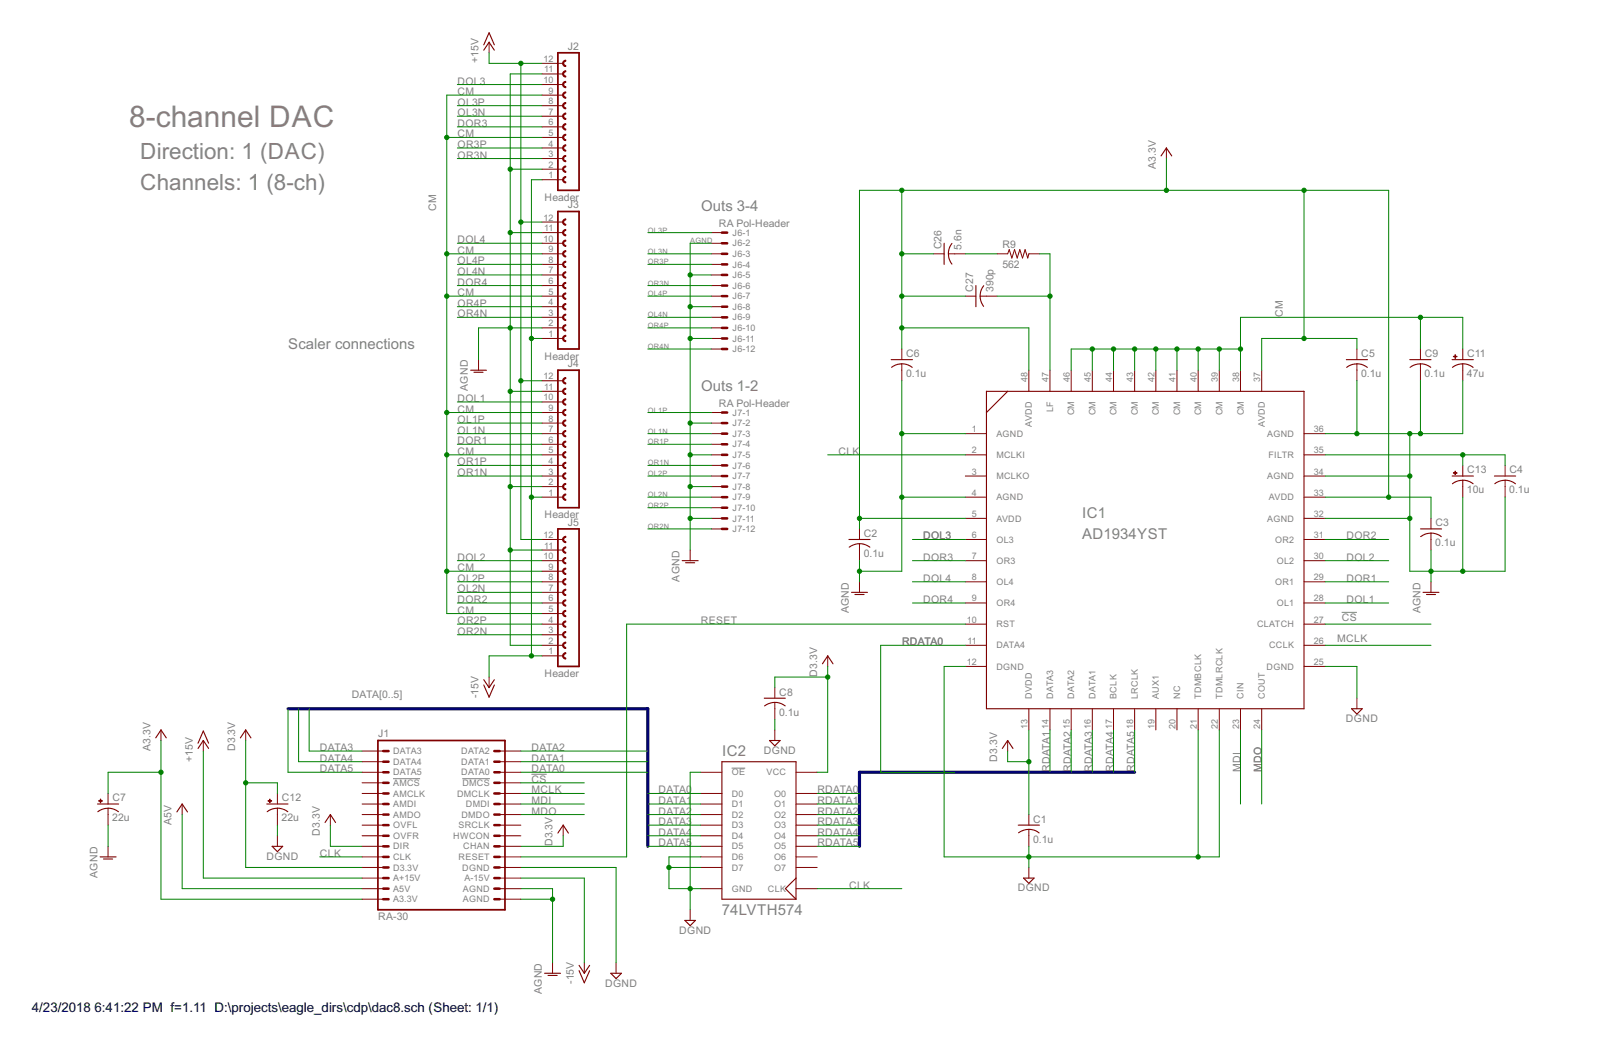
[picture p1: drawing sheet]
<svg xmlns="http://www.w3.org/2000/svg" width="432mm" height="279mm" viewBox="0 0 432 279" stroke-linecap="round" stroke-linejoin="round" font-family="sans-serif">
<defs><g id="words">
<text font-size="8.9" fill="#808080" x="34.5" y="33.8">8-channel DAC</text>
<g font-size="6.7" fill="#808080">
<text x="37.4" y="42.3">Direction: 1 (DAC)</text>
<text x="37.4" y="50.7">Channels: 1 (8-ch)</text>
</g>
<g font-size="4.4" fill="#808080">
<text x="186.8" y="56.4">Outs 3-4</text>
<text x="76.8" y="93.1">Scaler connections</text>
<text x="186.8" y="104.3">Outs 1-2</text>
<text x="288.4" y="143.8">AD1934YST</text>
<text x="288.4" y="138.2">IC1</text>
<text x="192.5" y="201.7">IC2</text>
<text x="192.4" y="244">74LVTH574</text>
</g>
<g font-size="4">
<text x="8.5" y="269.9">4/23/2018</text>
<text x="25.2" y="269.9">6:41:22 PM f=1.11 D:\projects\eagle_dirs\cdp\dac8.sch (Sheet: 1/1)</text>
</g>
<g font-size="3.1" fill="#808080">
<text x="127.5" y="16.9" transform="rotate(-90 127.5 16.9)">+15V</text>
<text x="151.3" y="13.2">J2</text>
<text x="121.9" y="22.5">DOL3</text>
<text x="121.9" y="25.4">CM</text>
<text x="121.9" y="28.2">OL3P</text>
<text x="121.9" y="33.8">DOR3</text>
<text x="121.9" y="31">OL3N</text>
<text x="121.9" y="36.6">CM</text>
<text x="121.9" y="39.5">OR3P</text>
<text x="121.9" y="42.3">OR3N</text>
<text x="308.1" y="45.1" transform="rotate(-90 308.1 45.1)">A3.3V</text>
<text x="145.2" y="53.6">Header</text>
<text x="116.3" y="56.3" transform="rotate(-90 116.3 56.3)">CM</text>
<text x="151.3" y="55.5">J3</text>
<text x="121.9" y="64.8">DOL4</text>
<text x="191.6" y="60.5">RA Pol-Header</text>
<text x="121.9" y="67.7">CM</text>
<text x="121.9" y="70.5">OL4P</text>
<text x="251" y="66.5" transform="rotate(-90 251 66.5)">C26</text>
<text x="256.3" y="66.5" transform="rotate(-90 256.3 66.5)">5.6n</text>
<text x="267.2" y="71.3">562</text>
<text x="267.2" y="66">R9</text>
<text x="121.9" y="76.1">DOR4</text>
<text x="121.9" y="73.3">OL4N</text>
<text x="259.4" y="77.8" transform="rotate(-90 259.4 77.8)">C27</text>
<text x="264.8" y="77.8" transform="rotate(-90 264.8 77.8)">390p</text>
<text x="121.9" y="79">CM</text>
<text x="121.9" y="81.8">OR4P</text>
<text x="121.9" y="84.6">OR4N</text>
<text x="341.9" y="84.5" transform="rotate(-90 341.9 84.5)">CM</text>
<text x="145.2" y="95.9">Header</text>
<text x="241.6" y="95.2">C6</text>
<text x="362.8" y="95.2">C5</text>
<text x="379.8" y="95.2">C9</text>
<text x="391.1" y="95.2">C11</text>
<text x="151.3" y="97.9">J4</text>
<text x="241.5" y="100.5">0.1u</text>
<text x="362.8" y="100.5">0.1u</text>
<text x="379.7" y="100.5">0.1u</text>
<text x="391" y="100.5">47u</text>
<text x="121.9" y="107.2">DOL1</text>
<text x="124.7" y="104.3" transform="rotate(-90 124.7 104.3)">AGND</text>
<text x="121.9" y="110">CM</text>
<text x="121.9" y="112.8">OL1P</text>
<text x="191.6" y="108.4">RA Pol-Header</text>
<text x="121.9" y="118.4">DOR1</text>
<text x="121.9" y="115.6">OL1N</text>
<text x="121.9" y="121.3">CM</text>
<text x="121.9" y="124.1">OR1P</text>
<text x="223.5" y="121.3">CLK</text>
<text x="121.9" y="126.9">OR1N</text>
<text x="391" y="131.6">10u</text>
<text x="391.1" y="126.2">C13</text>
<text x="402.3" y="131.6">0.1u</text>
<text x="402.3" y="126.2">C4</text>
<text x="145.2" y="138.2">Header</text>
<text x="151.3" y="140.2">J5</text>
<text x="230.3" y="143.1">C2</text>
<text x="246.1" y="143.8">DOL3</text>
<text x="358.9" y="143.8">DOR2</text>
<text x="382.6" y="140.3">C3</text>
<text x="121.9" y="149.5">DOL2</text>
<text x="230.2" y="148.5">0.1u</text>
<text x="246.1" y="149.5">DOR3</text>
<text x="358.9" y="149.5">DOL2</text>
<text x="382.5" y="145.7">0.1u</text>
<text x="121.9" y="152.3">CM</text>
<text x="121.9" y="155.1">OL2P</text>
<text x="181.1" y="155.1" transform="rotate(-90 181.1 155.1)">AGND</text>
<text x="246.1" y="155.1">DOL4</text>
<text x="358.9" y="155.1">DOR1</text>
<text x="121.9" y="160.8">DOR2</text>
<text x="121.9" y="157.9">OL2N</text>
<text x="246.1" y="160.8">DOR4</text>
<text x="358.9" y="160.8">DOL1</text>
<text x="121.9" y="163.6">CM</text>
<text x="121.9" y="166.4">OR2P</text>
<text x="186.8" y="166.4">RESET</text>
<text x="226.3" y="163.5" transform="rotate(-90 226.3 163.5)">AGND</text>
<text x="357.7" y="165.5">CS</text>
<text x="378.6" y="163.5" transform="rotate(-90 378.6 163.5)">AGND</text>
<text x="121.9" y="169.2">OR2N</text>
<text x="240.4" y="172">RDATA0</text>
<text x="356.4" y="171.2">MCLK</text>
<text x="145.2" y="180.5">Header</text>
<text x="207.7" y="185.4">C8</text>
<text x="217.8" y="180.5" transform="rotate(-90 217.8 180.5)">D3.3V</text>
<text x="93.7" y="186.1">DATA[0..5]</text>
<text x="127.5" y="186.1" transform="rotate(-90 127.5 186.1)">-15V</text>
<text x="207.7" y="190.8">0.1u</text>
<text x="100.8" y="196.6">J1</text>
<text x="358.8" y="192.5">DGND</text>
<text x="40.1" y="200.2" transform="rotate(-90 40.1 200.2)">A3.3V</text>
<text x="51.4" y="203.1" transform="rotate(-90 51.4 203.1)">+15V</text>
<text x="62.7" y="200.2" transform="rotate(-90 62.7 200.2)">D3.3V</text>
<text x="85.3" y="203.1">DATA4</text>
<text x="85.3" y="200.2">DATA3</text>
<text x="141.7" y="200.2">DATA2</text>
<text x="141.7" y="203.1">DATA1</text>
<text x="203.6" y="201">DGND</text>
<text x="265.8" y="203" transform="rotate(-90 265.8 203)">D3.3V</text>
<text x="85.3" y="205.9">DATA5</text>
<text x="141.7" y="205.9">DATA0</text>
<text x="141.7" y="208.7">CS</text>
<text x="279.9" y="205.8" transform="rotate(-90 279.9 205.8)">RDATA1</text>
<text x="285.5" y="205.8" transform="rotate(-90 285.5 205.8)">RDATA2</text>
<text x="291.2" y="205.8" transform="rotate(-90 291.2 205.8)">RDATA3</text>
<text x="296.8" y="205.8" transform="rotate(-90 296.8 205.8)">RDATA4</text>
<text x="302.4" y="205.8" transform="rotate(-90 302.4 205.8)">RDATA5</text>
<text x="330.6" y="205.8" transform="rotate(-90 330.6 205.8)">MDI</text>
<text x="336.3" y="205.8" transform="rotate(-90 336.3 205.8)">MDO</text>
<text x="30" y="213.6">C7</text>
<text x="75.1" y="213.6">C12</text>
<text x="141.7" y="211.5">MCLK</text>
<text x="141.7" y="214.4">MDI</text>
<text x="175.5" y="214.4">DATA1</text>
<text x="175.5" y="211.5">DATA0</text>
<text x="217.9" y="211.5">RDATA0</text>
<text x="217.9" y="214.4">RDATA1</text>
<text x="29.9" y="219">22u</text>
<text x="45.7" y="219.9" transform="rotate(-90 45.7 219.9)">A5V</text>
<text x="75.1" y="219">22u</text>
<text x="141.7" y="217.2">MDO</text>
<text x="175.5" y="220">DATA3</text>
<text x="175.5" y="217.2">DATA2</text>
<text x="217.9" y="217.2">RDATA2</text>
<text x="217.9" y="220">RDATA3</text>
<text x="275.4" y="219.3">C1</text>
<text x="85.2" y="222.8" transform="rotate(-90 85.2 222.8)">D3.3V</text>
<text x="147.3" y="225.6" transform="rotate(-90 147.3 225.6)">D3.3V</text>
<text x="175.5" y="225.6">DATA5</text>
<text x="175.5" y="222.8">DATA4</text>
<text x="217.9" y="222.8">RDATA4</text>
<text x="217.9" y="225.6">RDATA5</text>
<text x="275.4" y="224.6">0.1u</text>
<text x="71" y="229.2">DGND</text>
<text x="85.3" y="228.5">CLK</text>
<text x="26" y="234" transform="rotate(-90 26 234)">AGND</text>
<text x="226.3" y="236.9">CLK</text>
<text x="271.3" y="237.6">DGND</text>
<text x="100.8" y="245.4">RA-30</text>
<text x="181" y="248.9">DGND</text>
<text x="152.9" y="262.3" transform="rotate(-90 152.9 262.3)">-15V</text>
<text x="161.3" y="263">DGND</text>
<text x="144.5" y="265.1" transform="rotate(-90 144.5 265.1)">AGND</text>
</g>
<g font-size="2.7" fill="#808080">
<text x="144.8" y="16.5">12</text>
<text x="144.8" y="22.1">10</text>
<text x="145" y="19.3">11</text>
<text x="146.2" y="27.8">8</text>
<text x="146.2" y="25">9</text>
<text x="146.2" y="33.4">6</text>
<text x="146.2" y="30.6">7</text>
<text x="146.2" y="41.9">3</text>
<text x="146.2" y="39.1">4</text>
<text x="146.2" y="36.2">5</text>
<text x="146.2" y="47.5">1</text>
<text x="146.2" y="44.7">2</text>
<text x="144.8" y="58.8">12</text>
<text x="144.8" y="64.5">10</text>
<text x="145" y="61.6">11</text>
<text x="195.3" y="62.9">J6-1</text>
<text x="195.3" y="65.7">J6-2</text>
<text x="146.2" y="70.1">8</text>
<text x="146.2" y="67.3">9</text>
<text x="195.3" y="68.5">J6-3</text>
<text x="195.3" y="71.3">J6-4</text>
<text x="146.2" y="75.7">6</text>
<text x="146.2" y="72.9">7</text>
<text x="195.3" y="74.2">J6-5</text>
<text x="195.3" y="77">J6-6</text>
<text x="146.2" y="81.4">4</text>
<text x="146.2" y="78.6">5</text>
<text x="195.3" y="79.8">J6-7</text>
<text x="195.3" y="82.6">J6-8</text>
<text x="146.2" y="89.8">1</text>
<text x="146.2" y="87">2</text>
<text x="146.2" y="84.2">3</text>
<text x="195.3" y="85.4">J6-9</text>
<text x="195.3" y="88.3">J6-10</text>
<text x="195.3" y="91.1">J6-11</text>
<text x="195.3" y="93.9">J6-12</text>
<text x="144.8" y="101.1">12</text>
<text x="273.8" y="101.7" transform="rotate(-90 273.8 101.7)">48</text>
<text x="279.5" y="101.7" transform="rotate(-90 279.5 101.7)">47</text>
<text x="285.1" y="101.7" transform="rotate(-90 285.1 101.7)">46</text>
<text x="290.8" y="101.7" transform="rotate(-90 290.8 101.7)">45</text>
<text x="296.4" y="101.7" transform="rotate(-90 296.4 101.7)">44</text>
<text x="302" y="101.7" transform="rotate(-90 302 101.7)">43</text>
<text x="307.7" y="101.7" transform="rotate(-90 307.7 101.7)">42</text>
<text x="313.3" y="101.7" transform="rotate(-90 313.3 101.7)">41</text>
<text x="319" y="101.7" transform="rotate(-90 319 101.7)">40</text>
<text x="324.6" y="101.7" transform="rotate(-90 324.6 101.7)">39</text>
<text x="330.2" y="101.7" transform="rotate(-90 330.2 101.7)">38</text>
<text x="335.9" y="101.7" transform="rotate(-90 335.9 101.7)">37</text>
<text x="144.8" y="106.8">10</text>
<text x="145" y="103.9">11</text>
<text x="146.2" y="112.4">8</text>
<text x="146.2" y="109.6">9</text>
<text x="195.3" y="110.8">J7-1</text>
<text x="195.3" y="113.6">J7-2</text>
<text x="275.1" y="113.7" transform="rotate(-90 275.1 113.7)">AVDD</text>
<text x="280.7" y="109.9" transform="rotate(-90 280.7 109.9)">LF</text>
<text x="286.4" y="110.8" transform="rotate(-90 286.4 110.8)">CM</text>
<text x="292" y="110.8" transform="rotate(-90 292 110.8)">CM</text>
<text x="297.6" y="110.8" transform="rotate(-90 297.6 110.8)">CM</text>
<text x="303.3" y="110.8" transform="rotate(-90 303.3 110.8)">CM</text>
<text x="308.9" y="110.8" transform="rotate(-90 308.9 110.8)">CM</text>
<text x="314.6" y="110.8" transform="rotate(-90 314.6 110.8)">CM</text>
<text x="320.2" y="110.8" transform="rotate(-90 320.2 110.8)">CM</text>
<text x="325.8" y="110.8" transform="rotate(-90 325.8 110.8)">CM</text>
<text x="331.5" y="110.8" transform="rotate(-90 331.5 110.8)">CM</text>
<text x="337.1" y="113.7" transform="rotate(-90 337.1 113.7)">AVDD</text>
<text x="146.2" y="118">6</text>
<text x="146.2" y="115.2">7</text>
<text x="195.3" y="116.5">J7-3</text>
<text x="195.3" y="119.3">J7-4</text>
<text x="259" y="115.2">1</text>
<text x="265.6" y="116.5">AGND</text>
<text x="337.8" y="116.5">AGND</text>
<text x="350.2" y="115.2">36</text>
<text x="146.2" y="123.7">4</text>
<text x="146.2" y="120.9">5</text>
<text x="195.3" y="122.1">J7-5</text>
<text x="195.3" y="124.9">J7-6</text>
<text x="259" y="120.9">2</text>
<text x="265.6" y="122.1">MCLKI</text>
<text x="338.1" y="122.1">FILTR</text>
<text x="350.2" y="120.9">35</text>
<text x="146.2" y="129.3">2</text>
<text x="146.2" y="126.5">3</text>
<text x="195.3" y="127.8">J7-7</text>
<text x="195.3" y="130.6">J7-8</text>
<text x="259" y="126.5">3</text>
<text x="265.6" y="127.8">MCLKO</text>
<text x="337.8" y="127.8">AGND</text>
<text x="350.2" y="126.5">34</text>
<text x="146.2" y="132.2">1</text>
<text x="195.3" y="133.4">J7-9</text>
<text x="195.3" y="136.2">J7-10</text>
<text x="259" y="132.2">4</text>
<text x="259" y="137.8">5</text>
<text x="265.6" y="133.4">AGND</text>
<text x="338.2" y="133.4">AVDD</text>
<text x="350.2" y="137.8">32</text>
<text x="350.2" y="132.2">33</text>
<text x="144.8" y="143.4">12</text>
<text x="195.3" y="139">J7-11</text>
<text x="195.3" y="141.9">J7-12</text>
<text x="259" y="143.4">6</text>
<text x="265.6" y="139">AVDD</text>
<text x="337.8" y="139">AGND</text>
<text x="350.2" y="143.4">31</text>
<text x="144.8" y="149.1">10</text>
<text x="145" y="146.3">11</text>
<text x="259" y="149.1">7</text>
<text x="265.6" y="144.7">OL3</text>
<text x="339.9" y="144.7">OR2</text>
<text x="350.2" y="149.1">30</text>
<text x="146.2" y="154.7">8</text>
<text x="146.2" y="151.9">9</text>
<text x="259" y="154.7">8</text>
<text x="265.6" y="150.3">OR3</text>
<text x="265.6" y="156">OL4</text>
<text x="339.9" y="156">OR1</text>
<text x="340.3" y="150.3">OL2</text>
<text x="350.2" y="154.7">29</text>
<text x="146.2" y="160.4">6</text>
<text x="146.2" y="157.5">7</text>
<text x="259" y="160.4">9</text>
<text x="265.6" y="161.6">OR4</text>
<text x="340.3" y="161.6">OL1</text>
<text x="350.2" y="160.4">28</text>
<text x="146.2" y="166">4</text>
<text x="146.2" y="163.2">5</text>
<text x="257.7" y="166">10</text>
<text x="265.6" y="167.2">RST</text>
<text x="335.1" y="167.2">CLATCH</text>
<text x="350.2" y="166">27</text>
<text x="146.2" y="171.6">2</text>
<text x="146.2" y="168.8">3</text>
<text x="257.8" y="171.6">11</text>
<text x="265.6" y="172.9">DATA4</text>
<text x="338.3" y="172.9">CCLK</text>
<text x="350.2" y="171.6">26</text>
<text x="146.2" y="174.5">1</text>
<text x="257.7" y="177.3">12</text>
<text x="265.6" y="178.5">DGND</text>
<text x="337.6" y="178.5">DGND</text>
<text x="350.2" y="177.3">25</text>
<text x="275.1" y="186.3" transform="rotate(-90 275.1 186.3)">DVDD</text>
<text x="280.7" y="186.3" transform="rotate(-90 280.7 186.3)">DATA3</text>
<text x="286.4" y="186.3" transform="rotate(-90 286.4 186.3)">DATA2</text>
<text x="292" y="186.3" transform="rotate(-90 292 186.3)">DATA1</text>
<text x="297.6" y="186.3" transform="rotate(-90 297.6 186.3)">BCLK</text>
<text x="303.3" y="186.3" transform="rotate(-90 303.3 186.3)">LRCLK</text>
<text x="308.9" y="186.3" transform="rotate(-90 308.9 186.3)">AUX1</text>
<text x="314.6" y="186.3" transform="rotate(-90 314.6 186.3)">NC</text>
<text x="320.2" y="186.3" transform="rotate(-90 320.2 186.3)">TDMBCLK</text>
<text x="325.8" y="186.3" transform="rotate(-90 325.8 186.3)">TDMLRCLK</text>
<text x="331.5" y="186.3" transform="rotate(-90 331.5 186.3)">CIN</text>
<text x="337.1" y="186.3" transform="rotate(-90 337.1 186.3)">COUT</text>
<text x="273.8" y="194.2" transform="rotate(-90 273.8 194.2)">13</text>
<text x="279.5" y="194.2" transform="rotate(-90 279.5 194.2)">14</text>
<text x="285.1" y="194.2" transform="rotate(-90 285.1 194.2)">15</text>
<text x="290.8" y="194.2" transform="rotate(-90 290.8 194.2)">16</text>
<text x="296.4" y="194.2" transform="rotate(-90 296.4 194.2)">17</text>
<text x="302" y="194.2" transform="rotate(-90 302 194.2)">18</text>
<text x="307.7" y="194.2" transform="rotate(-90 307.7 194.2)">19</text>
<text x="313.3" y="194.2" transform="rotate(-90 313.3 194.2)">20</text>
<text x="319" y="194.2" transform="rotate(-90 319 194.2)">21</text>
<text x="324.6" y="194.2" transform="rotate(-90 324.6 194.2)">22</text>
<text x="330.2" y="194.2" transform="rotate(-90 330.2 194.2)">23</text>
<text x="335.9" y="194.2" transform="rotate(-90 335.9 194.2)">24</text>
<text x="104.8" y="203.9">DATA4</text>
<text x="104.8" y="201.1">DATA3</text>
<text x="122.9" y="203.9">DATA1</text>
<text x="122.9" y="201.1">DATA2</text>
<text x="104.8" y="206.7">DATA5</text>
<text x="104.8" y="209.6">AMCS</text>
<text x="122.9" y="206.7">DATA0</text>
<text x="123.3" y="209.6">DMCS</text>
<text x="195.1" y="206.7">OE</text>
<text x="204.3" y="206.7">VCC</text>
<text x="104.8" y="212.4">AMCLK</text>
<text x="104.8" y="215.2">AMDI</text>
<text x="121.8" y="212.4">DMCLK</text>
<text x="124.2" y="215.2">DMDI</text>
<text x="195.1" y="212.4">D0</text>
<text x="195.1" y="215.2">D1</text>
<text x="206.3" y="212.4">O0</text>
<text x="206.3" y="215.2">O1</text>
<text x="104.8" y="218">AMDO</text>
<text x="104.8" y="220.8">OVFL</text>
<text x="122.2" y="220.8">SRCLK</text>
<text x="123" y="218">DMDO</text>
<text x="195.1" y="218">D2</text>
<text x="195.1" y="220.8">D3</text>
<text x="206.3" y="218">O2</text>
<text x="206.3" y="220.8">O3</text>
<text x="104.8" y="223.7">OVFR</text>
<text x="104.8" y="226.5">DIR</text>
<text x="120.8" y="223.7">HWCON</text>
<text x="123.5" y="226.5">CHAN</text>
<text x="195.1" y="223.7">D4</text>
<text x="195.1" y="226.5">D5</text>
<text x="206.3" y="223.7">O4</text>
<text x="206.3" y="226.5">O5</text>
<text x="104.8" y="229.3">CLK</text>
<text x="104.8" y="232.1">D3.3V</text>
<text x="122.2" y="229.3">RESET</text>
<text x="123.2" y="232.1">DGND</text>
<text x="195.1" y="229.3">D6</text>
<text x="195.1" y="232.1">D7</text>
<text x="206.3" y="229.3">O6</text>
<text x="206.3" y="232.1">O7</text>
<text x="104.8" y="234.9">A+15V</text>
<text x="104.8" y="237.8">A5V</text>
<text x="123.4" y="237.8">AGND</text>
<text x="123.8" y="234.9">A-15V</text>
<text x="195.1" y="237.8">GND</text>
<text x="204.7" y="237.8">CLK</text>
<text x="104.8" y="240.6">A3.3V</text>
<text x="123.4" y="240.6">AGND</text>
</g>
<g font-size="2.2" fill="#808080">
<text x="172.7" y="62">OL3P</text>
<text x="184" y="64.8">AGND</text>
<text x="172.7" y="67.7">OL3N</text>
<text x="172.7" y="70.5">OR3P</text>
<text x="172.7" y="76.1">OR3N</text>
<text x="172.7" y="79">OL4P</text>
<text x="172.7" y="84.6">OL4N</text>
<text x="172.7" y="87.4">OR4P</text>
<text x="172.7" y="93.1">OR4N</text>
<text x="172.7" y="110">OL1P</text>
<text x="172.7" y="115.6">OL1N</text>
<text x="172.7" y="118.4">OR1P</text>
<text x="172.7" y="124.1">OR1N</text>
<text x="172.7" y="126.9">OL2P</text>
<text x="172.7" y="132.5">OL2N</text>
<text x="172.7" y="135.4">OR2P</text>
<text x="172.7" y="141">OR2N</text>
</g>
</g></defs>
<g fill="#808080" stroke="#808080" stroke-width=".27">
<path d="M104.8 207.6h7.2z"/>
<path d="M123.2 207.6h7.4z"/>
<path d="M195 204.8h3.6z"/>
<path d="M141.6 206.4h4.1z"/>
<path d="M357.6 163.3h4.1z"/>
</g>
<g fill="#800000" stroke="#800000" stroke-width=".3">
<path d="M262.9 189h84.7z"/>
<path d="M347.6 104.3v84.7z"/>
<path d="M268.6 104.3h79z"/>
<path d="M262.9 104.3h5.7z"/>
<path d="M262.9 104.3v5.7z"/>
<path d="M262.9 110v79z"/>
<path d="M262.9 110l5.7-5.7z"/>
<path d="M192.4 239.7h19.8z"/>
<path d="M212.2 234.1v5.6z"/>
<path d="M212.2 203.1v31z"/>
<path d="M192.4 203.1h19.8z"/>
<path d="M192.4 203.1v36.6z"/>
<path d="M209.3 236.9l2.9 2.8z"/>
<path d="M209.3 236.9l2.9-2.8z"/>
<path d="M54.2 197.4l1.4 2.1z"/>
<path d="M54.2 197.4l-1.4 2.1z"/>
<path d="M54.2 194.9l1.4 3.2z"/>
<path d="M54.2 194.9l-1.4 3.2z"/>
<path d="M154.3 257.4l1.4 2.1z"/>
<path d="M157.2 257.4l-1.5 2.1z"/>
<path d="M154.3 258.8l1.4 3.2z"/>
<path d="M157.2 258.8l-1.5 3.2z"/>
<path d="M145.2 259.5h4.2z"/>
<path d="M146.1 260.1h2.4z"/>
<path d="M162.8 259.5h2.8z"/>
<path d="M165.6 259.5l-1.4 1.4z"/>
<path d="M162.8 259.5l1.4 1.4z"/>
<path d="M65.5 194.6l1.4 2.1z"/>
<path d="M65.5 194.6l-1.4 2.1z"/>
<path d="M42.9 194.6l1.4 2.1z"/>
<path d="M42.9 194.6l-1.4 2.1z"/>
<path d="M150.1 220l1.4 2.1z"/>
<path d="M150.1 220l-1.4 2.1z"/>
<path d="M271.4 220h5.7z"/>
<path d="M226.3 143.8h5.6z"/>
<path d="M378.6 141h5.6z"/>
<path d="M398.3 126.9h5.7z"/>
<path d="M358.9 95.9h5.6z"/>
<path d="M237.6 95.9h5.6z"/>
<path d="M26.7 228.5h4.2z"/>
<path d="M27.6 229h2.4z"/>
<path d="M72.5 225.6h2.9z"/>
<path d="M75.4 225.6l-1.5 1.5z"/>
<path d="M72.5 225.6l1.4 1.5z"/>
<path d="M360.3 189h2.8z"/>
<path d="M363.1 189l-1.4 1.4z"/>
<path d="M360.3 189l1.4 1.4z"/>
<path d="M272.8 234.1h2.8z"/>
<path d="M275.6 234.1l-1.4 1.4z"/>
<path d="M272.8 234.1l1.4 1.4z"/>
<path d="M227 157.9h4.2z"/>
<path d="M227.9 158.5h2.4z"/>
<path d="M379.3 157.9h4.2z"/>
<path d="M380.2 158.5h2.4z"/>
<path d="M387.1 95.9h5.6z"/>
<path d="M130.4 11.3l1.4 2.1z"/>
<path d="M130.4 11.3l-1.5 2.1z"/>
<path d="M130.4 8.7l1.4 3.3z"/>
<path d="M130.4 8.7l-1.5 3.3z"/>
<path d="M128.9 181.2l1.5 2.1z"/>
<path d="M131.8 181.2l-1.4 2.1z"/>
<path d="M128.9 182.6l1.5 3.3z"/>
<path d="M131.8 182.6l-1.4 3.3z"/>
<path d="M125.4 98.7h4.2z"/>
<path d="M126.3 99.3h2.5z"/>
<path d="M181.8 149.5h4.3z"/>
<path d="M182.8 150h2.4z"/>
<path d="M88.1 217.2l1.4 2.1z"/>
<path d="M88.1 217.2l-1.5 2.1z"/>
<path d="M310.9 39.5l1.4 2.1z"/>
<path d="M310.9 39.5l-1.4 2.1z"/>
<path d="M220.6 174.9l1.4 2.1z"/>
<path d="M220.6 174.9l-1.4 2.1z"/>
<path d="M203.7 186.1h5.6z"/>
<path d="M205.1 197.4h2.8z"/>
<path d="M207.9 197.4l-1.4 1.4z"/>
<path d="M205.1 197.4l1.4 1.4z"/>
<path d="M48.6 214.4l1.4 2.1z"/>
<path d="M48.6 214.4l-1.5 2.1z"/>
<path d="M268.6 197.4l1.4 2.1z"/>
<path d="M268.6 197.4l-1.4 2.1z"/>
<path d="M182.5 245.4h2.9z"/>
<path d="M184 246.8l1.4-1.4z"/>
<path d="M182.5 245.4l1.5 1.4z"/>
<path d="M375.8 95.9h5.6z"/>
<path d="M251.7 64.9v5.6z"/>
<path d="M260.1 76.1v5.7z"/>
<path d="M26 214.4h5.6z"/>
<path d="M71.1 214.4h5.7z"/>
<path d="M387.1 126.9h5.6z"/>
</g>
<g fill="#800000" stroke="#800000" stroke-width=".27">
<path d="M257.3 115.6h5.6z"/>
<path d="M257.3 121.3h5.6z"/>
<path d="M257.3 126.9h5.6z"/>
<path d="M257.3 132.5h5.6z"/>
<path d="M257.3 138.2h5.6z"/>
<path d="M257.3 143.8h5.6z"/>
<path d="M257.3 149.5h5.6z"/>
<path d="M257.3 155.1h5.6z"/>
<path d="M257.3 160.8h5.6z"/>
<path d="M257.3 166.4h5.6z"/>
<path d="M257.3 172h5.6z"/>
<path d="M257.3 177.7h5.6z"/>
<path d="M274.2 189v5.6z"/>
<path d="M279.9 189v5.6z"/>
<path d="M285.5 189v5.6z"/>
<path d="M291.1 189v5.6z"/>
<path d="M296.8 189v5.6z"/>
<path d="M302.4 189v5.6z"/>
<path d="M308.1 189v5.6z"/>
<path d="M313.7 189v5.6z"/>
<path d="M319.4 189v5.6z"/>
<path d="M325 189v5.6z"/>
<path d="M330.6 189v5.6z"/>
<path d="M336.3 189v5.6z"/>
<path d="M347.6 177.7h5.6z"/>
<path d="M347.6 172h5.6z"/>
<path d="M347.6 166.4h5.6z"/>
<path d="M347.6 160.8h5.6z"/>
<path d="M347.6 155.1h5.6z"/>
<path d="M347.6 149.5h5.6z"/>
<path d="M347.6 143.8h5.6z"/>
<path d="M347.6 138.2h5.6z"/>
<path d="M347.6 132.5h5.6z"/>
<path d="M347.6 126.9h5.6z"/>
<path d="M347.6 121.3h5.6z"/>
<path d="M347.6 115.6h5.6z"/>
<path d="M336.3 98.7v5.6z"/>
<path d="M330.6 98.7v5.6z"/>
<path d="M325 98.7v5.6z"/>
<path d="M319.4 98.7v5.6z"/>
<path d="M313.7 98.7v5.6z"/>
<path d="M308.1 98.7v5.6z"/>
<path d="M302.4 98.7v5.6z"/>
<path d="M296.8 98.7v5.6z"/>
<path d="M291.1 98.7v5.6z"/>
<path d="M285.5 98.7v5.6z"/>
<path d="M279.9 98.7v5.6z"/>
<path d="M274.2 98.7v5.6z"/>
<path d="M96.5 203.1h5.7z"/>
<path d="M96.5 205.9h5.7z"/>
<path d="M96.5 208.7h5.7z"/>
<path d="M96.5 211.5h5.7z"/>
<path d="M96.5 214.4h5.7z"/>
<path d="M96.5 217.2h5.7z"/>
<path d="M96.5 220h5.7z"/>
<path d="M96.5 222.8h5.7z"/>
<path d="M96.5 225.6h5.7z"/>
<path d="M96.5 228.5h5.7z"/>
<path d="M96.5 231.3h5.7z"/>
<path d="M96.5 234.1h5.7z"/>
<path d="M96.5 236.9h5.7z"/>
<path d="M96.5 239.7h5.7z"/>
<path d="M133.2 203.1h5.6z"/>
<path d="M133.2 205.9h5.6z"/>
<path d="M133.2 208.7h5.6z"/>
<path d="M133.2 211.5h5.6z"/>
<path d="M133.2 214.4h5.6z"/>
<path d="M133.2 217.2h5.6z"/>
<path d="M133.2 220h5.6z"/>
<path d="M133.2 222.8h5.6z"/>
<path d="M133.2 225.6h5.6z"/>
<path d="M133.2 228.5h5.6z"/>
<path d="M133.2 231.3h5.6z"/>
<path d="M133.2 234.1h5.6z"/>
<path d="M133.2 236.9h5.6z"/>
<path d="M133.2 239.7h5.6z"/>
<path d="M96.5 200.2h5.7z"/>
<path d="M133.2 200.2h5.6z"/>
<path d="M186.8 211.5h5.6z"/>
<path d="M186.8 214.4h5.6z"/>
<path d="M186.8 217.2h5.6z"/>
<path d="M186.8 220h5.6z"/>
<path d="M186.8 222.8h5.6z"/>
<path d="M186.8 225.6h5.6z"/>
<path d="M186.8 228.5h5.6z"/>
<path d="M186.8 231.3h5.6z"/>
<path d="M212.2 211.5h5.6z"/>
<path d="M212.2 214.4h5.6z"/>
<path d="M212.2 217.2h5.6z"/>
<path d="M212.2 220h5.6z"/>
<path d="M212.2 222.8h5.6z"/>
<path d="M212.2 225.6h5.6z"/>
<path d="M212.2 228.5h5.6z"/>
<path d="M212.2 231.3h5.6z"/>
<path d="M186.8 205.9h5.6z"/>
<path d="M186.8 236.9h5.6z"/>
<path d="M212.2 236.9h5.6z"/>
<path d="M212.2 205.9h5.6z"/>
<path d="M144.5 47.9h5.6z"/>
<path d="M144.5 45.1h5.6z"/>
<path d="M144.5 42.3h5.6z"/>
<path d="M144.5 39.5h5.6z"/>
<path d="M144.5 36.6h5.6z"/>
<path d="M144.5 33.8h5.6z"/>
<path d="M144.5 31h5.6z"/>
<path d="M144.5 28.2h5.6z"/>
<path d="M144.5 25.4h5.6z"/>
<path d="M144.5 22.5h5.6z"/>
<path d="M144.5 19.7h5.6z"/>
<path d="M144.5 16.9h5.6z"/>
<path d="M144.5 90.2h5.6z"/>
<path d="M144.5 87.4h5.6z"/>
<path d="M144.5 84.6h5.6z"/>
<path d="M144.5 81.8h5.6z"/>
<path d="M144.5 79h5.6z"/>
<path d="M144.5 76.1h5.6z"/>
<path d="M144.5 73.3h5.6z"/>
<path d="M144.5 70.5h5.6z"/>
<path d="M144.5 67.7h5.6z"/>
<path d="M144.5 64.9h5.6z"/>
<path d="M144.5 62h5.6z"/>
<path d="M144.5 59.2h5.6z"/>
<path d="M144.5 132.5h5.6z"/>
<path d="M144.5 129.7h5.6z"/>
<path d="M144.5 126.9h5.6z"/>
<path d="M144.5 124.1h5.6z"/>
<path d="M144.5 121.3h5.6z"/>
<path d="M144.5 118.4h5.6z"/>
<path d="M144.5 115.6h5.6z"/>
<path d="M144.5 112.8h5.6z"/>
<path d="M144.5 110h5.6z"/>
<path d="M144.5 107.2h5.6z"/>
<path d="M144.5 104.3h5.6z"/>
<path d="M144.5 101.5h5.6z"/>
<path d="M144.5 174.9h5.6z"/>
<path d="M144.5 172h5.6z"/>
<path d="M144.5 169.2h5.6z"/>
<path d="M144.5 166.4h5.6z"/>
<path d="M144.5 163.6h5.6z"/>
<path d="M144.5 160.8h5.6z"/>
<path d="M144.5 157.9h5.6z"/>
<path d="M144.5 155.1h5.6z"/>
<path d="M144.5 152.3h5.6z"/>
<path d="M144.5 149.5h5.6z"/>
<path d="M144.5 146.6h5.6z"/>
<path d="M144.5 143.8h5.6z"/>
<path d="M54.2 197.4v2.8z"/>
<path d="M155.7 256.7v2.8z"/>
<path d="M147.3 256.7v2.8z"/>
<path d="M164.2 256.7v2.8z"/>
<path d="M65.5 194.6v2.8z"/>
<path d="M42.9 194.6v2.8z"/>
<path d="M150.1 220v2.8z"/>
<path d="M274.2 221.1v1.7z"/>
<path d="M274.2 217.2v2.8z"/>
<path d="M274.2 222.8v2.8z"/>
<path d="M229.1 144.9v1.7z"/>
<path d="M229.1 141v2.8z"/>
<path d="M229.1 146.6v2.9z"/>
<path d="M381.4 142.1v1.7z"/>
<path d="M381.4 138.2v2.8z"/>
<path d="M381.4 143.8v2.8z"/>
<path d="M401.2 128v1.7z"/>
<path d="M401.2 124.1v2.8z"/>
<path d="M401.2 129.7v2.8z"/>
<path d="M361.7 97v1.7z"/>
<path d="M361.7 93v2.9z"/>
<path d="M361.7 98.7v2.8z"/>
<path d="M240.4 97v1.7z"/>
<path d="M240.4 93v2.9z"/>
<path d="M240.4 98.7v2.8z"/>
<path d="M28.8 225.6v2.9z"/>
<path d="M73.9 222.8v2.8z"/>
<path d="M361.7 186.1v2.9z"/>
<path d="M274.2 231.3v2.8z"/>
<path d="M229.1 155.1v2.8z"/>
<path d="M381.4 155.1v2.8z"/>
<path d="M389.9 97v1.7z"/>
<path d="M389.9 93v2.9z"/>
<path d="M389.9 98.7v2.8z"/>
<path d="M130.4 11.3v2.8z"/>
<path d="M130.4 180.5v2.8z"/>
<path d="M127.6 95.9v2.8z"/>
<path d="M189.6 110h2.8z"/>
<path d="M189.6 112.8h2.8z"/>
<path d="M189.6 115.6h2.8z"/>
<path d="M189.6 118.4h2.8z"/>
<path d="M189.6 121.3h2.8z"/>
<path d="M189.6 124.1h2.8z"/>
<path d="M189.6 126.9h2.8z"/>
<path d="M189.6 129.7h2.8z"/>
<path d="M189.6 132.5h2.8z"/>
<path d="M189.6 135.4h2.8z"/>
<path d="M189.6 138.2h2.8z"/>
<path d="M189.6 141h2.8z"/>
<path d="M189.6 62h2.8z"/>
<path d="M189.6 64.9h2.8z"/>
<path d="M189.6 67.7h2.8z"/>
<path d="M189.6 70.5h2.8z"/>
<path d="M189.6 73.3h2.8z"/>
<path d="M189.6 76.1h2.8z"/>
<path d="M189.6 79h2.8z"/>
<path d="M189.6 81.8h2.8z"/>
<path d="M189.6 84.6h2.8z"/>
<path d="M189.6 87.4h2.8z"/>
<path d="M189.6 90.2h2.8z"/>
<path d="M189.6 93h2.8z"/>
<path d="M184 146.6v2.9z"/>
<path d="M88.1 217.2v2.8z"/>
<path d="M310.9 39.5v2.8z"/>
<path d="M220.6 174.9v2.8z"/>
<path d="M206.5 187.3v1.7z"/>
<path d="M206.5 183.3v2.8z"/>
<path d="M206.5 189v2.8z"/>
<path d="M206.5 194.6v2.8z"/>
<path d="M48.6 214.4v2.8z"/>
<path d="M268.6 197.4v2.8z"/>
<path d="M184 242.5v2.9z"/>
<path d="M378.6 97v1.7z"/>
<path d="M378.6 93v2.9z"/>
<path d="M378.6 98.7v2.8z"/>
<path d="M274.2 67.7h2.9z"/>
<path d="M265.8 67.7h2.8z"/>
<path d="M269 66.5l-.4 1.2z"/>
<path d="M269 66.5l.7 2.3z"/>
<path d="M270.4 66.5l-.7 2.3z"/>
<path d="M270.4 66.5l.7 2.3z"/>
<path d="M271.8 66.5l-.7 2.3z"/>
<path d="M271.8 66.5l.7 2.3z"/>
<path d="M273.2 66.5l-.7 2.3z"/>
<path d="M273.2 66.5l.7 2.3z"/>
<path d="M274.2 67.7l-.3 1.1z"/>
<path d="M252.8 67.7h1.7z"/>
<path d="M248.8 67.7h2.9z"/>
<path d="M254.5 67.7h2.8z"/>
<path d="M261.3 79h1.6z"/>
<path d="M257.3 79h2.8z"/>
<path d="M262.9 79h2.9z"/>
<path d="M28.8 215.5v1.7z"/>
<path d="M28.8 211.5v2.9z"/>
<path d="M28.8 217.2v2.8z"/>
<path d="M73.9 215.5v1.7z"/>
<path d="M73.9 211.5v2.9z"/>
<path d="M73.9 217.2v2.8z"/>
<path d="M389.9 128v1.7z"/>
<path d="M389.9 124.1v2.8z"/>
<path d="M389.9 129.7v2.8z"/>
<path d="M150.3 41.6l.5-.2v.3a.56 .56 0 0 0-.5 .6 .56 .56 0 0 0 .5 .5v.3a.84 .84 0 0 1-.8-.5 .84 .84 0 0 1 .3-1z" fill-rule="evenodd"/>
<path d="M150.3 44.4l.5-.1v.2a.56 .56 0 0 0-.5 .6 .56 .56 0 0 0 .5 .6v.3a.85 .85 0 0 1-.8-.6 .85 .85 0 0 1 .3-1z" fill-rule="evenodd"/>
<path d="M150.1 47.5l.6-.4 .1 .2a.57 .57 0 0 0-.5 .6 .57 .57 0 0 0 .5 .6v.3a.85 .85 0 0 1-.7-1.3z" fill-rule="evenodd"/>
<path d="M150.3 36l.5-.2v.3a.57 .57 0 0 0-.5 .5 .57 .57 0 0 0 .5 .6v.3a.85 .85 0 0 1-.8-.6 .85 .85 0 0 1 .3-.9z" fill-rule="evenodd"/>
<path d="M150.1 39l.6-.4 .1 .3a.56 .56 0 0 0-.5 .6 .56 .56 0 0 0 .5 .5v.3a.85 .85 0 0 1-.7-1.3z" fill-rule="evenodd"/>
<path d="M150.3 27.5l.5-.2v.3a.56 .56 0 0 0-.5 .6 .56 .56 0 0 0 .5 .5v.3a.84 .84 0 0 1-.8-.5 .84 .84 0 0 1 .3-1z" fill-rule="evenodd"/>
<path d="M150.3 30.4l.5-.3v.3a.56 .56 0 0 0-.5 .6 .56 .56 0 0 0 .5 .6v.2a.84 .84 0 0 1-.8-.5 .84 .84 0 0 1 .3-.9z" fill-rule="evenodd"/>
<path d="M150.3 33.2l.5-.2v.3a.56 .56 0 0 0-.5 .5 .56 .56 0 0 0 .5 .6v.3a.85 .85 0 0 1-.8-.6 .85 .85 0 0 1 .3-.9z" fill-rule="evenodd"/>
<path d="M150.3 21.9l.5-.2v.3a.56 .56 0 0 0-.5 .5 .56 .56 0 0 0 .5 .6v.3a.85 .85 0 0 1-.8-.6 .85 .85 0 0 1 .3-.9z" fill-rule="evenodd"/>
<path d="M150.3 24.7l.5-.2v.3a.57 .57 0 0 0-.5 .6 .57 .57 0 0 0 .5 .5v.3a.85 .85 0 0 1-.8-.6 .85 .85 0 0 1 .3-.9z" fill-rule="evenodd"/>
<path d="M150.1 16.4l.6-.4 .1 .3a.57 .57 0 0 0-.5 .6 .57 .57 0 0 0 .5 .6v.2a.85 .85 0 0 1-.7-1.3z" fill-rule="evenodd"/>
<path d="M150.3 19.1l.5-.2v.3a.56 .56 0 0 0-.5 .5 .56 .56 0 0 0 .5 .6v.3a.84 .84 0 0 1-.8-.6 .84 .84 0 0 1 .3-.9z" fill-rule="evenodd"/>
<path d="M150.3 83.9l.5-.1v.2a.56 .56 0 0 0-.5 .6 .56 .56 0 0 0 .5 .6v.2a.84 .84 0 0 1-.8-.5 .84 .84 0 0 1 .3-1z" fill-rule="evenodd"/>
<path d="M150.3 86.8l.5-.2v.2a.56 .56 0 0 0-.5 .6 .56 .56 0 0 0 .5 .6v.3a.85 .85 0 0 1-.8-.6 .85 .85 0 0 1 .3-.9z" fill-rule="evenodd"/>
<path d="M150.1 89.8l.6-.4 .1 .3a.57 .57 0 0 0-.5 .5 .57 .57 0 0 0 .5 .6v.3a.85 .85 0 0 1-.7-1.3z" fill-rule="evenodd"/>
<path d="M150.3 78.3l.5-.2v.3a.57 .57 0 0 0-.5 .6 .57 .57 0 0 0 .5 .5v.3a.85 .85 0 0 1-.8-.6 .85 .85 0 0 1 .3-.9z" fill-rule="evenodd"/>
<path d="M150.1 81.3l.6-.4 .1 .3a.56 .56 0 0 0-.5 .6 .56 .56 0 0 0 .5 .5v.3a.85 .85 0 0 1-.7-1.3z" fill-rule="evenodd"/>
<path d="M150.1 70l.6-.4 .1 .3a.56 .56 0 0 0-.5 .6 .56 .56 0 0 0 .5 .6v.2a.85 .85 0 0 1-.7-1.3z" fill-rule="evenodd"/>
<path d="M150.3 72.7l.5-.2v.2a.56 .56 0 0 0-.5 .6 .56 .56 0 0 0 .5 .6v.2a.84 .84 0 0 1-.8-.5 .84 .84 0 0 1 .3-.9z" fill-rule="evenodd"/>
<path d="M150.3 75.5l.5-.2v.3a.56 .56 0 0 0-.5 .5 .56 .56 0 0 0 .5 .6v.3a.85 .85 0 0 1-.8-.6 .85 .85 0 0 1 .3-.9z" fill-rule="evenodd"/>
<path d="M150.3 64.2l.5-.2v.3a.56 .56 0 0 0-.5 .5 .56 .56 0 0 0 .5 .6v.3a.85 .85 0 0 1-.8-.6 .85 .85 0 0 1 .3-.9z" fill-rule="evenodd"/>
<path d="M150.3 67l.5-.2v.3a.57 .57 0 0 0-.5 .6 .57 .57 0 0 0 .5 .5v.3a.85 .85 0 0 1-.8-.5 .85 .85 0 0 1 .3-1z" fill-rule="evenodd"/>
<path d="M150.1 58.7l.6-.3 .1 .2a.57 .57 0 0 0-.5 .6 .57 .57 0 0 0 .5 .6v.2a.85 .85 0 0 1-.7-1.3z" fill-rule="evenodd"/>
<path d="M150.3 61.4l.5-.2v.3a.56 .56 0 0 0-.5 .5 .56 .56 0 0 0 .5 .6v.3a.84 .84 0 0 1-.8-.6 .84 .84 0 0 1 .3-.9z" fill-rule="evenodd"/>
<path d="M150.3 126.3l.5-.2v.2a.56 .56 0 0 0-.5 .6 .56 .56 0 0 0 .5 .6v.2a.84 .84 0 0 1-.8-.5 .84 .84 0 0 1 .3-.9z" fill-rule="evenodd"/>
<path d="M150.3 129.1l.5-.2v.3a.56 .56 0 0 0-.5 .5 .56 .56 0 0 0 .5 .6v.3a.85 .85 0 0 1-.8-.6 .85 .85 0 0 1 .3-.9z" fill-rule="evenodd"/>
<path d="M150.1 132.1l.6-.4 .1 .3a.57 .57 0 0 0-.5 .5 .57 .57 0 0 0 .5 .6v.3a.85 .85 0 0 1-.7-1.3z" fill-rule="evenodd"/>
<path d="M150.3 120.6l.5-.2v.3a.57 .57 0 0 0-.5 .6 .57 .57 0 0 0 .5 .5v.3a.85 .85 0 0 1-.8-.5 .85 .85 0 0 1 .3-1z" fill-rule="evenodd"/>
<path d="M150.1 123.6l.6-.4 .1 .3a.56 .56 0 0 0-.5 .6 .56 .56 0 0 0 .5 .6v.2a.85 .85 0 0 1-.7-1.3z" fill-rule="evenodd"/>
<path d="M150.1 112.3l.6-.3 .1 .2a.56 .56 0 0 0-.5 .6 .56 .56 0 0 0 .5 .6v.2a.85 .85 0 0 1-.7-1.3z" fill-rule="evenodd"/>
<path d="M150.3 115l.5-.2v.3a.56 .56 0 0 0-.5 .5 .56 .56 0 0 0 .5 .6v.3a.84 .84 0 0 1-.8-.6 .84 .84 0 0 1 .3-.9z" fill-rule="evenodd"/>
<path d="M150.3 117.8l.5-.2v.3a.56 .56 0 0 0-.5 .5 .56 .56 0 0 0 .5 .6v.3a.85 .85 0 0 1-.8-.6 .85 .85 0 0 1 .3-.9z" fill-rule="evenodd"/>
<path d="M150.3 106.5l.5-.2v.3a.56 .56 0 0 0-.5 .6 .56 .56 0 0 0 .5 .5v.3a.85 .85 0 0 1-.8-.5 .85 .85 0 0 1 .3-1z" fill-rule="evenodd"/>
<path d="M150.3 109.3l.5-.2v.3a.57 .57 0 0 0-.5 .6 .57 .57 0 0 0 .5 .6v.2a.85 .85 0 0 1-.8-.5 .85 .85 0 0 1 .3-1z" fill-rule="evenodd"/>
<path d="M150.1 101l.6-.3 .1 .2a.57 .57 0 0 0-.5 .6 .57 .57 0 0 0 .5 .6v.3a.85 .85 0 0 1-.7-1.4z" fill-rule="evenodd"/>
<path d="M150.3 103.7l.5-.2v.3a.56 .56 0 0 0-.5 .5 .56 .56 0 0 0 .5 .6v.3a.84 .84 0 0 1-.8-.6 .84 .84 0 0 1 .3-.9z" fill-rule="evenodd"/>
<path d="M150.3 168.6l.5-.2v.3a.56 .56 0 0 0-.5 .5 .56 .56 0 0 0 .5 .6v.3a.85 .85 0 0 1-.8-.6 .85 .85 0 0 1 .3-.9z" fill-rule="evenodd"/>
<path d="M150.3 171.4l.5-.2v.3a.56 .56 0 0 0-.5 .5 .56 .56 0 0 0 .5 .6v.3a.85 .85 0 0 1-.8-.6 .85 .85 0 0 1 .3-.9z" fill-rule="evenodd"/>
<path d="M150.1 174.4l.6-.4 .1 .3a.57 .57 0 0 0-.5 .6 .57 .57 0 0 0 .5 .5v.3a.85 .85 0 0 1-.7-1.3z" fill-rule="evenodd"/>
<path d="M150.3 162.9l.5-.2v.3a.57 .57 0 0 0-.5 .6 .57 .57 0 0 0 .5 .5v.3a.85 .85 0 0 1-.8-.5 .85 .85 0 0 1 .3-1z" fill-rule="evenodd"/>
<path d="M150.1 165.9l.6-.4 .1 .3a.56 .56 0 0 0-.5 .6 .56 .56 0 0 0 .5 .6v.2a.85 .85 0 0 1-.7-1.3z" fill-rule="evenodd"/>
<path d="M150.1 154.6l.6-.3 .1 .3a.56 .56 0 0 0-.5 .5 .56 .56 0 0 0 .5 .6v.3a.85 .85 0 0 1-.7-1.4z" fill-rule="evenodd"/>
<path d="M150.3 157.3l.5-.2v.3a.56 .56 0 0 0-.5 .5 .56 .56 0 0 0 .5 .6v.3a.84 .84 0 0 1-.8-.6 .84 .84 0 0 1 .3-.9z" fill-rule="evenodd"/>
<path d="M150.3 160.1l.5-.2v.3a.56 .56 0 0 0-.5 .6 .56 .56 0 0 0 .5 .5v.3a.85 .85 0 0 1-.8-.5 .85 .85 0 0 1 .3-1z" fill-rule="evenodd"/>
<path d="M150.3 148.8l.5-.2v.3a.56 .56 0 0 0-.5 .6 .56 .56 0 0 0 .5 .5v.3a.85 .85 0 0 1-.8-.5 .85 .85 0 0 1 .3-1z" fill-rule="evenodd"/>
<path d="M150.3 151.6l.5-.2v.3a.57 .57 0 0 0-.5 .6 .57 .57 0 0 0 .5 .6v.2a.85 .85 0 0 1-.8-.5 .85 .85 0 0 1 .3-1z" fill-rule="evenodd"/>
<path d="M150.1 143.4l.6-.4 .1 .3a.57 .57 0 0 0-.5 .5 .57 .57 0 0 0 .5 .6v.3a.85 .85 0 0 1-.7-1.3z" fill-rule="evenodd"/>
<path d="M150.3 146l.5-.2v.3a.56 .56 0 0 0-.5 .6 .56 .56 0 0 0 .5 .5v.3a.84 .84 0 0 1-.8-.6 .84 .84 0 0 1 .3-.9z" fill-rule="evenodd"/>
</g>
<g fill="#800000" stroke="#800000" stroke-width=".47">
<path d="M100.7 242.5h33.9z"/>
<path d="M100.7 197.4v45.1z"/>
<path d="M100.7 197.4h33.9z"/>
<path d="M134.6 197.4v45.1z"/>
<path d="M148.7 50.7h5.6z"/>
<path d="M154.3 14.1v36.6z"/>
<path d="M148.7 14.1v36.6z"/>
<path d="M148.7 14.1h5.6z"/>
<path d="M148.7 93h5.6z"/>
<path d="M154.3 56.4v36.6z"/>
<path d="M148.7 56.4v36.6z"/>
<path d="M148.7 56.4h5.6z"/>
<path d="M148.7 135.4h5.6z"/>
<path d="M154.3 98.7v36.7z"/>
<path d="M148.7 98.7v36.7z"/>
<path d="M148.7 98.7h5.6z"/>
<path d="M148.7 177.7h5.6z"/>
<path d="M154.3 141v36.7z"/>
<path d="M148.7 141v36.7z"/>
<path d="M148.7 141h5.6z"/>
</g>
<g fill="#800000" stroke="#800000" stroke-width=".68">
<path d="M102.2 239.7h1.4z"/>
<path d="M102.2 236.9h1.4z"/>
<path d="M102.2 234.1h1.4z"/>
<path d="M102.2 231.3h1.4z"/>
<path d="M102.2 228.5h1.4z"/>
<path d="M102.2 225.6h1.4z"/>
<path d="M102.2 222.8h1.4z"/>
<path d="M102.2 220h1.4z"/>
<path d="M102.2 217.2h1.4z"/>
<path d="M102.2 214.4h1.4z"/>
<path d="M102.2 211.5h1.4z"/>
<path d="M102.2 208.7h1.4z"/>
<path d="M102.2 205.9h1.4z"/>
<path d="M102.2 203.1h1.4z"/>
<path d="M131.8 239.7h1.4z"/>
<path d="M131.8 236.9h1.4z"/>
<path d="M131.8 234.1h1.4z"/>
<path d="M131.8 231.3h1.4z"/>
<path d="M131.8 228.5h1.4z"/>
<path d="M131.8 225.6h1.4z"/>
<path d="M131.8 222.8h1.4z"/>
<path d="M131.8 220h1.4z"/>
<path d="M131.8 217.2h1.4z"/>
<path d="M131.8 214.4h1.4z"/>
<path d="M131.8 211.5h1.4z"/>
<path d="M131.8 208.7h1.4z"/>
<path d="M131.8 205.9h1.4z"/>
<path d="M131.8 203.1h1.4z"/>
<path d="M102.2 200.2h1.4z"/>
<path d="M131.8 200.2h1.4z"/>
<path d="M192.4 110h1.4z"/>
<path d="M192.4 112.8h1.4z"/>
<path d="M192.4 115.6h1.4z"/>
<path d="M192.4 118.4h1.4z"/>
<path d="M192.4 121.3h1.4z"/>
<path d="M192.4 124.1h1.4z"/>
<path d="M192.4 126.9h1.4z"/>
<path d="M192.4 129.7h1.4z"/>
<path d="M192.4 132.5h1.4z"/>
<path d="M192.4 135.4h1.4z"/>
<path d="M192.4 138.2h1.4z"/>
<path d="M192.4 141h1.4z"/>
<path d="M192.4 62h1.4z"/>
<path d="M192.4 64.9h1.4z"/>
<path d="M192.4 67.7h1.4z"/>
<path d="M192.4 70.5h1.4z"/>
<path d="M192.4 73.3h1.4z"/>
<path d="M192.4 76.1h1.4z"/>
<path d="M192.4 79h1.4z"/>
<path d="M192.4 81.8h1.4z"/>
<path d="M192.4 84.6h1.4z"/>
<path d="M192.4 87.4h1.4z"/>
<path d="M192.4 90.2h1.4z"/>
<path d="M192.4 93h1.4z"/>
</g>
<g fill="none" stroke="#800000" stroke-width=".3">
<path d="M252.8 67.7l.1 1.1 .8 1.6M253.7 64.9l-.8 1.6-.1 1.2M261.3 79l.1 1.1 .8 1.6M262.2 76.2l-.8 1.6-.2 1.2M240.4 97l1.2 .1 1.5 .8M240.4 97l-1.2 .2-1.6 .7M361.7 97l1.2 .1 1.5 .8M361.7 97l-1.2 .2-1.6 .7M378.6 97l1.2 .1 1.6 .8M378.6 97l-1.7 .3-1 .6M389.9 97l1.2 .1 1.5 .8M389.9 97l-1.7 .3-1.1 .6"/>
<path d="M387.1 129a4.5 4.5 0 0 1 5.5 0M398.4 129a4.5 4.5 0 0 1 5.5 0M226.4 145.9a4.5 4.5 0 0 1 5.5 0M378.7 143.1a4.5 4.5 0 0 1 5.5 0M203.8 188.2a4.5 4.5 0 0 1 5.5 0M28.8 215.5l1.2 .1 1.6 .8M28.8 215.5l-1.2 .1-1.5 .8M73.9 215.5l1.8 .3 1 .6M73.9 215.5l-1.1 .1-1.6 .8M271.5 222a4.5 4.5 0 0 1 5.5 .1"/>
</g>
<g fill="#800000" stroke="#800000" stroke-width=".27">
<path d="M387.4 95l1 .1z"/>
<path d="M387.8 94.6l.1 .9z"/>
<path d="M26.3 213.5l1 .1z"/>
<path d="M26.7 213l.2 1z"/>
<path d="M71.4 213.5l1 .1z"/>
<path d="M71.9 213l.1 1z"/>
<path d="M387.4 126l1 .2z"/>
<path d="M387.8 125.6l.1 1z"/>
</g>
<g fill="#000080" stroke="#000080" stroke-width=".85">
<path d="M76.8 189h95.9z"/>
<path d="M172.7 189v36.6z"/>
<path d="M229.1 205.9h73.3z"/>
<path d="M229.1 205.9v19.7z"/>
</g>
<g fill="#008000" stroke="#008000" stroke-width=".27">
<path d="M76.8 189v16.9z"/>
<path d="M76.8 205.9h19.7z"/>
<path d="M172.7 225.6h14.1z"/>
<path d="M79.6 189v14.1z"/>
<path d="M79.6 203.1h16.9z"/>
<path d="M172.7 222.8h14.1z"/>
<path d="M82.4 189v11.2z"/>
<path d="M82.4 200.2h14.1z"/>
<path d="M172.7 220h14.1z"/>
<path d="M138.8 200.2h33.9z"/>
<path d="M172.7 217.2h14.1z"/>
<path d="M138.8 203.1h33.9z"/>
<path d="M172.7 214.4h14.1z"/>
<path d="M138.8 205.9h33.9z"/>
<path d="M172.7 211.5h14.1z"/>
<path d="M85.2 228.5h11.3z"/>
<path d="M217.8 236.9h22.6z"/>
<path d="M220.6 121.3h36.7z"/>
<path d="M217.8 211.5h11.3z"/>
<path d="M234.7 205.9h19.8z"/>
<path d="M234.7 172v33.9z"/>
<path d="M234.7 172h22.6z"/>
<path d="M217.8 217.2h11.3z"/>
<path d="M285.5 194.6v11.3z"/>
<path d="M217.8 220h11.3z"/>
<path d="M291.1 194.6v11.3z"/>
<path d="M217.8 222.8h11.3z"/>
<path d="M296.8 194.6v11.3z"/>
<path d="M217.8 225.6h11.3z"/>
<path d="M302.4 194.6v11.3z"/>
<path d="M217.8 214.4h11.3z"/>
<path d="M279.9 194.6v11.3z"/>
<path d="M138.8 234.1h16.9z"/>
<path d="M155.7 234.1v22.6z"/>
<path d="M141.6 174.9h2.9z"/>
<path d="M130.4 174.9h11.2z"/>
<path d="M141.6 132.5v42.4z"/>
<path d="M141.6 90.2v42.3z"/>
<path d="M141.6 47.9v42.3z"/>
<path d="M141.6 47.9h2.9z"/>
<path d="M141.6 90.2h2.9z"/>
<path d="M141.6 132.5h2.9z"/>
<path d="M130.4 174.9v5.6z"/>
<path d="M73.9 220v2.8z"/>
<path d="M251.7 177.7h5.6z"/>
<path d="M251.7 177.7v50.8z"/>
<path d="M251.7 228.5h22.5z"/>
<path d="M274.2 228.5v2.8z"/>
<path d="M274.2 225.6v2.9z"/>
<path d="M274.2 228.5h45.2z"/>
<path d="M319.4 228.5h5.6z"/>
<path d="M325 194.6v33.9z"/>
<path d="M319.4 194.6v33.9z"/>
<path d="M353.2 177.7h8.5z"/>
<path d="M361.7 177.7v8.4z"/>
<path d="M138.8 231.3h25.4z"/>
<path d="M164.2 231.3v25.4z"/>
<path d="M206.5 191.8v2.8z"/>
<path d="M178.3 228.5h8.5z"/>
<path d="M178.3 228.5v2.8z"/>
<path d="M178.3 231.3v5.6z"/>
<path d="M178.3 236.9h5.7z"/>
<path d="M184 236.9h2.8z"/>
<path d="M178.3 231.3h8.5z"/>
<path d="M184 205.9h2.8z"/>
<path d="M184 205.9v31z"/>
<path d="M184 236.9v5.6z"/>
<path d="M28.8 220v5.6z"/>
<path d="M138.8 239.7h8.5z"/>
<path d="M138.8 236.9h8.5z"/>
<path d="M147.3 236.9v2.8z"/>
<path d="M147.3 239.7v17z"/>
<path d="M229.1 149.5v2.8z"/>
<path d="M229.1 152.3v2.8z"/>
<path d="M240.4 132.5h16.9z"/>
<path d="M240.4 132.5v19.8z"/>
<path d="M229.1 152.3h11.3z"/>
<path d="M240.4 115.6h16.9z"/>
<path d="M240.4 115.6v16.9z"/>
<path d="M240.4 101.5v14.1z"/>
<path d="M389.9 132.5v19.8z"/>
<path d="M381.4 152.3h8.5z"/>
<path d="M381.4 146.6v5.7z"/>
<path d="M381.4 152.3v2.8z"/>
<path d="M401.2 132.5v19.8z"/>
<path d="M389.9 152.3h11.3z"/>
<path d="M353.2 126.9h22.6z"/>
<path d="M375.8 126.9v11.3z"/>
<path d="M375.8 138.2v14.1z"/>
<path d="M375.8 152.3h5.6z"/>
<path d="M353.2 115.6h8.5z"/>
<path d="M361.7 115.6h14.1z"/>
<path d="M375.8 115.6v11.3z"/>
<path d="M361.7 101.5v14.1z"/>
<path d="M375.8 115.6h2.8z"/>
<path d="M378.6 101.5v14.1z"/>
<path d="M389.9 101.5v14.1z"/>
<path d="M378.6 115.6h11.3z"/>
<path d="M353.2 138.2h22.6z"/>
<path d="M136 19.7h8.5z"/>
<path d="M136 19.7v25.4z"/>
<path d="M136 45.1v16.9z"/>
<path d="M136 62v25.4z"/>
<path d="M136 87.4v16.9z"/>
<path d="M136 104.3v25.4z"/>
<path d="M136 129.7v16.9z"/>
<path d="M136 146.6v25.4z"/>
<path d="M136 172h8.5z"/>
<path d="M136 45.1h8.5z"/>
<path d="M136 62h8.5z"/>
<path d="M136 87.4h8.5z"/>
<path d="M136 104.3h8.5z"/>
<path d="M136 129.7h8.5z"/>
<path d="M136 146.6h8.5z"/>
<path d="M127.6 87.4h8.4z"/>
<path d="M127.6 87.4v8.5z"/>
<path d="M184 138.2h5.6z"/>
<path d="M184 138.2v8.4z"/>
<path d="M184 129.7v8.5z"/>
<path d="M184 121.3v8.4z"/>
<path d="M184 112.8v8.5z"/>
<path d="M184 112.8h5.6z"/>
<path d="M184 121.3h5.6z"/>
<path d="M184 129.7h5.6z"/>
<path d="M184 64.9h5.6z"/>
<path d="M184 64.9v8.4z"/>
<path d="M184 73.3h5.6z"/>
<path d="M184 73.3v8.5z"/>
<path d="M184 81.8h5.6z"/>
<path d="M184 81.8v8.4z"/>
<path d="M184 90.2h5.6z"/>
<path d="M184 90.2v22.6z"/>
<path d="M65.5 197.4v11.3z"/>
<path d="M65.5 208.7v22.6z"/>
<path d="M65.5 231.3h31z"/>
<path d="M73.9 208.7v2.8z"/>
<path d="M65.5 208.7h8.4z"/>
<path d="M150.1 222.8v2.8z"/>
<path d="M138.8 225.6h11.3z"/>
<path d="M88.1 225.6h8.4z"/>
<path d="M88.1 220v5.6z"/>
<path d="M217.8 205.9h2.8z"/>
<path d="M220.6 180.5v25.4z"/>
<path d="M220.6 177.7v2.8z"/>
<path d="M206.5 180.5h14.1z"/>
<path d="M206.5 180.5v2.8z"/>
<path d="M268.6 200.2v2.9z"/>
<path d="M274.2 203.1v14.1z"/>
<path d="M274.2 194.6v8.5z"/>
<path d="M268.6 203.1h5.6z"/>
<path d="M54.2 234.1h42.3z"/>
<path d="M54.2 200.2v33.9z"/>
<path d="M138.8 16.9h5.7z"/>
<path d="M130.4 16.9h8.4z"/>
<path d="M138.8 16.9v42.3z"/>
<path d="M138.8 59.2v42.3z"/>
<path d="M138.8 101.5v42.3z"/>
<path d="M138.8 143.8h5.7z"/>
<path d="M138.8 101.5h5.7z"/>
<path d="M138.8 59.2h5.7z"/>
<path d="M130.4 14.1v2.8z"/>
<path d="M42.9 197.4v8.5z"/>
<path d="M42.9 205.9v33.8z"/>
<path d="M42.9 239.7h53.6z"/>
<path d="M28.8 205.9h14.1z"/>
<path d="M28.8 205.9v5.6z"/>
<path d="M336.3 90.2v8.5z"/>
<path d="M336.3 90.2h11.3z"/>
<path d="M381.4 132.5v5.7z"/>
<path d="M353.2 132.5h16.9z"/>
<path d="M370.1 132.5h11.3z"/>
<path d="M370.1 50.7v81.8z"/>
<path d="M229.1 138.2h28.2z"/>
<path d="M229.1 138.2v2.8z"/>
<path d="M229.1 50.7v87.5z"/>
<path d="M240.4 50.7h70.5z"/>
<path d="M229.1 50.7h11.3z"/>
<path d="M310.9 42.3v8.4z"/>
<path d="M310.9 50.7h36.7z"/>
<path d="M347.6 50.7h22.5z"/>
<path d="M347.6 50.7v39.5z"/>
<path d="M347.6 90.2h14.1z"/>
<path d="M361.7 90.2v2.8z"/>
<path d="M240.4 67.7h8.4z"/>
<path d="M240.4 67.7v11.3z"/>
<path d="M240.4 79h16.9z"/>
<path d="M240.4 50.7v17z"/>
<path d="M274.2 87.4v11.3z"/>
<path d="M240.4 87.4h33.8z"/>
<path d="M240.4 87.4v5.6z"/>
<path d="M240.4 79v8.4z"/>
<path d="M138.8 208.7h16.9z"/>
<path d="M353.2 166.4h28.2z"/>
<path d="M138.8 211.5h16.9z"/>
<path d="M353.2 172h28.2z"/>
<path d="M138.8 214.4h16.9z"/>
<path d="M330.6 194.6v19.8z"/>
<path d="M138.8 217.2h16.9z"/>
<path d="M336.3 194.6v19.8z"/>
<path d="M138.8 228.5h28.2z"/>
<path d="M167 166.4v62.1z"/>
<path d="M167 166.4h90.3z"/>
<path d="M353.2 121.3h36.7z"/>
<path d="M389.9 121.3v2.8z"/>
<path d="M389.9 121.3h11.3z"/>
<path d="M401.2 121.3v2.8z"/>
<path d="M243.2 143.8h14.1z"/>
<path d="M121.9 22.5h22.6z"/>
<path d="M243.2 149.5h14.1z"/>
<path d="M121.9 33.8h22.6z"/>
<path d="M243.2 155.1h14.1z"/>
<path d="M121.9 64.9h22.6z"/>
<path d="M243.2 160.8h14.1z"/>
<path d="M121.9 76.1h22.6z"/>
<path d="M353.2 143.8h16.9z"/>
<path d="M121.9 160.8h22.6z"/>
<path d="M353.2 149.5h16.9z"/>
<path d="M121.9 149.5h22.6z"/>
<path d="M353.2 155.1h16.9z"/>
<path d="M121.9 118.4h22.6z"/>
<path d="M353.2 160.8h16.9z"/>
<path d="M121.9 107.2h22.6z"/>
<path d="M119.1 25.4h25.4z"/>
<path d="M119.1 25.4v11.2z"/>
<path d="M119.1 36.6v31.1z"/>
<path d="M119.1 67.7v11.3z"/>
<path d="M119.1 79v31z"/>
<path d="M119.1 110v11.3z"/>
<path d="M119.1 121.3v31z"/>
<path d="M119.1 152.3v11.3z"/>
<path d="M119.1 79h25.4z"/>
<path d="M119.1 36.6h25.4z"/>
<path d="M119.1 67.7h25.4z"/>
<path d="M119.1 110h25.4z"/>
<path d="M119.1 121.3h25.4z"/>
<path d="M119.1 152.3h25.4z"/>
<path d="M119.1 163.6h25.4z"/>
<path d="M330.6 93v5.7z"/>
<path d="M330.6 84.6v8.4z"/>
<path d="M330.6 84.6h48z"/>
<path d="M285.5 93v5.7z"/>
<path d="M325 93h5.6z"/>
<path d="M319.4 93h5.6z"/>
<path d="M313.7 93h5.7z"/>
<path d="M308.1 93h5.6z"/>
<path d="M302.4 93h5.7z"/>
<path d="M296.8 93h5.6z"/>
<path d="M291.1 93h5.7z"/>
<path d="M285.5 93h5.6z"/>
<path d="M291.1 93v5.7z"/>
<path d="M296.8 93v5.7z"/>
<path d="M302.4 93v5.7z"/>
<path d="M308.1 93v5.7z"/>
<path d="M313.7 93v5.7z"/>
<path d="M325 93v5.7z"/>
<path d="M319.4 93v5.7z"/>
<path d="M378.6 84.6v8.4z"/>
<path d="M389.9 84.6v8.4z"/>
<path d="M378.6 84.6h11.3z"/>
<path d="M121.9 112.8h22.6z"/>
<path d="M172.7 110h16.9z"/>
<path d="M121.9 115.6h22.6z"/>
<path d="M172.7 115.6h16.9z"/>
<path d="M121.9 124.1h22.6z"/>
<path d="M172.7 118.4h16.9z"/>
<path d="M121.9 126.9h22.6z"/>
<path d="M172.7 124.1h16.9z"/>
<path d="M121.9 155.1h22.6z"/>
<path d="M172.7 126.9h16.9z"/>
<path d="M121.9 157.9h22.6z"/>
<path d="M172.7 132.5h16.9z"/>
<path d="M121.9 166.4h22.6z"/>
<path d="M172.7 135.4h16.9z"/>
<path d="M121.9 169.2h22.6z"/>
<path d="M172.7 141h16.9z"/>
<path d="M121.9 28.2h22.6z"/>
<path d="M172.7 62h16.9z"/>
<path d="M121.9 31h22.6z"/>
<path d="M172.7 67.7h16.9z"/>
<path d="M121.9 39.5h22.6z"/>
<path d="M172.7 70.5h16.9z"/>
<path d="M121.9 42.3h22.6z"/>
<path d="M172.7 76.1h16.9z"/>
<path d="M121.9 70.5h22.6z"/>
<path d="M172.7 79h16.9z"/>
<path d="M121.9 73.3h22.6z"/>
<path d="M172.7 84.6h16.9z"/>
<path d="M121.9 81.8h22.6z"/>
<path d="M172.7 87.4h16.9z"/>
<path d="M121.9 84.6h22.6z"/>
<path d="M172.7 93h16.9z"/>
<path d="M48.6 236.9h47.9z"/>
<path d="M48.6 217.2v19.7z"/>
<path d="M277.1 67.7h2.8z"/>
<path d="M279.9 67.7v11.3z"/>
<path d="M265.8 79h14.1z"/>
<path d="M279.9 79v19.7z"/>
<path d="M257.3 67.7h8.5z"/>
<circle cx="141.6" cy="174.9" r=".57"/>
<circle cx="141.6" cy="90.2" r=".57"/>
<circle cx="141.6" cy="132.5" r=".57"/>
<circle cx="274.2" cy="228.5" r=".57"/>
<circle cx="319.4" cy="228.5" r=".57"/>
<circle cx="178.3" cy="231.3" r=".57"/>
<circle cx="184" cy="236.9" r=".57"/>
<circle cx="147.3" cy="239.7" r=".57"/>
<circle cx="229.1" cy="152.3" r=".57"/>
<circle cx="240.4" cy="132.5" r=".57"/>
<circle cx="240.4" cy="115.6" r=".57"/>
<circle cx="381.4" cy="152.3" r=".57"/>
<circle cx="389.9" cy="152.3" r=".57"/>
<circle cx="375.8" cy="126.9" r=".57"/>
<circle cx="361.7" cy="115.6" r=".57"/>
<circle cx="375.8" cy="115.6" r=".57"/>
<circle cx="378.6" cy="115.6" r=".57"/>
<circle cx="375.8" cy="138.2" r=".57"/>
<circle cx="136" cy="45.1" r=".57"/>
<circle cx="136" cy="62" r=".57"/>
<circle cx="136" cy="87.4" r=".57"/>
<circle cx="136" cy="104.3" r=".57"/>
<circle cx="136" cy="129.7" r=".57"/>
<circle cx="136" cy="146.6" r=".57"/>
<circle cx="184" cy="138.2" r=".57"/>
<circle cx="184" cy="121.3" r=".57"/>
<circle cx="184" cy="129.7" r=".57"/>
<circle cx="184" cy="73.3" r=".57"/>
<circle cx="184" cy="81.8" r=".57"/>
<circle cx="184" cy="112.8" r=".57"/>
<circle cx="184" cy="90.2" r=".57"/>
<circle cx="65.5" cy="208.7" r=".57"/>
<circle cx="220.6" cy="180.5" r=".57"/>
<circle cx="274.2" cy="203.1" r=".57"/>
<circle cx="138.8" cy="16.9" r=".57"/>
<circle cx="138.8" cy="101.5" r=".57"/>
<circle cx="138.8" cy="59.2" r=".57"/>
<circle cx="42.9" cy="205.9" r=".57"/>
<circle cx="370.1" cy="132.5" r=".57"/>
<circle cx="229.1" cy="138.2" r=".57"/>
<circle cx="310.9" cy="50.7" r=".57"/>
<circle cx="347.6" cy="50.7" r=".57"/>
<circle cx="347.6" cy="90.2" r=".57"/>
<circle cx="240.4" cy="67.7" r=".57"/>
<circle cx="240.4" cy="50.7" r=".57"/>
<circle cx="240.4" cy="79" r=".57"/>
<circle cx="240.4" cy="87.4" r=".57"/>
<circle cx="389.9" cy="121.3" r=".57"/>
<circle cx="119.1" cy="79" r=".57"/>
<circle cx="119.1" cy="36.6" r=".57"/>
<circle cx="119.1" cy="67.7" r=".57"/>
<circle cx="119.1" cy="110" r=".57"/>
<circle cx="119.1" cy="121.3" r=".57"/>
<circle cx="119.1" cy="152.3" r=".57"/>
<circle cx="330.6" cy="93" r=".57"/>
<circle cx="291.1" cy="93" r=".57"/>
<circle cx="296.8" cy="93" r=".57"/>
<circle cx="302.4" cy="93" r=".57"/>
<circle cx="308.1" cy="93" r=".57"/>
<circle cx="313.7" cy="93" r=".57"/>
<circle cx="325" cy="93" r=".57"/>
<circle cx="319.4" cy="93" r=".57"/>
<circle cx="378.6" cy="84.6" r=".57"/>
<circle cx="279.9" cy="79" r=".57"/>
</g>
<use href="#words"/>
</svg>
